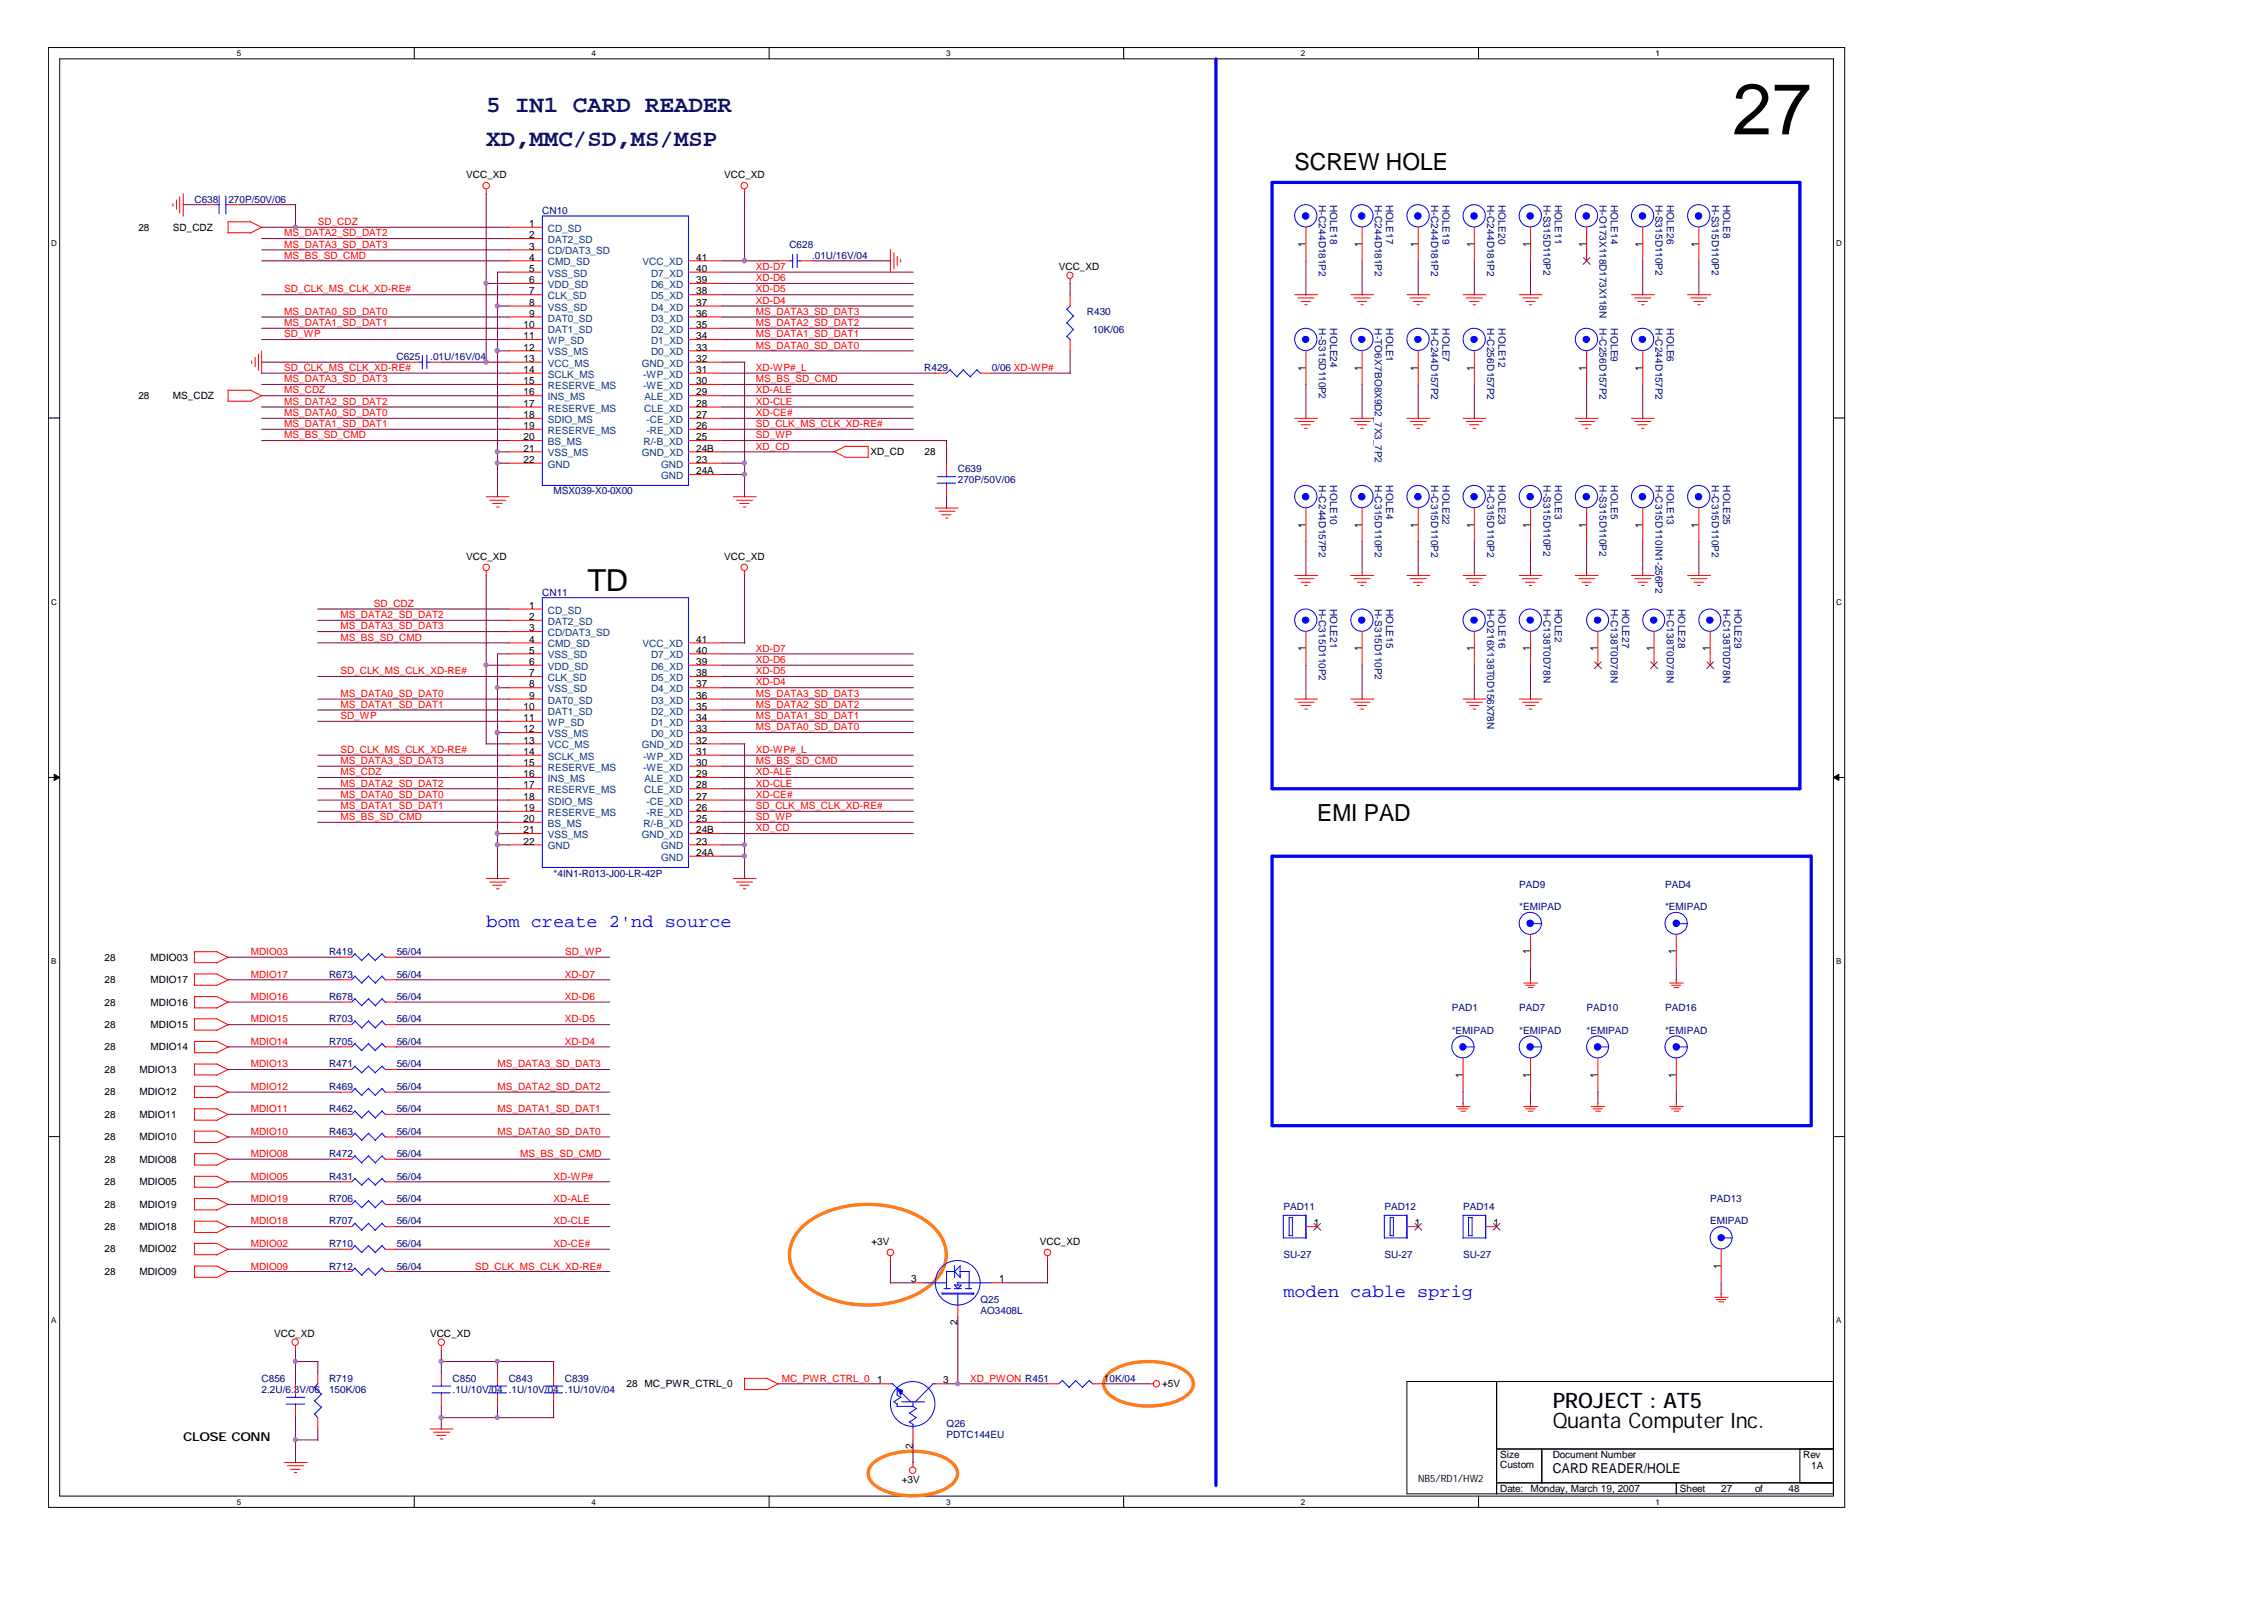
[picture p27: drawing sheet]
<svg xmlns="http://www.w3.org/2000/svg" width="297mm" height="210mm" viewBox="0 0 297 210" stroke-linecap="round" stroke-linejoin="round" font-family="sans-serif">
<defs><g id="words">
<text font-size="9.4" x="227.3" y="17.6">27</text>
<text font-size="4" x="77.1" y="77.6">TD</text>
<g font-size="3.1" fill="#000080">
<text x="63.8" y="14.7">5 IN1 CARD READER</text>
<text x="63.8" y="19.1">XD,MMC/SD,MS/MSP</text>
</g>
<g font-size="3.1">
<text x="169.9" y="22.3">SCREW HOLE</text>
<text x="172.8" y="107.8">EMI PAD</text>
</g>
<g font-size="2.8">
<text x="203.8" y="184.8">PROJECT : AT5</text>
<text x="203.8" y="187.4">Quanta Computer Inc.</text>
</g>
<g font-size="2.4" fill="#00f">
<text x="63.8" y="121.6">bom create 2'nd source</text>
<text x="168.4" y="170.2">moden cable sprig</text>
</g>
<text font-size="1.8" x="203.8" y="193.2">CARD READER/HOLE</text>
<text font-size="1.6" x="24" y="189.1">CLOSE CONN</text>
<g font-size="1.3">
<text x="61.2" y="23.3">VCC_XD</text>
<text x="95" y="23.3">VCC_XD</text>
<text x="69.4" y="29.8">1</text>
<text x="18.2" y="30.3">28</text>
<text x="22.7" y="30.3">SD_CDZ</text>
<text x="69.4" y="34.2">4</text>
<text x="69.4" y="35.7">5</text>
<text x="69.4" y="32.7">3</text>
<text x="69.4" y="31.3">2</text>
<text x="91.4" y="35.7">40</text>
<text x="91.4" y="34.2">41</text>
<text x="138.9" y="35.4">VCC_XD</text>
<text x="171.3" y="32.4" transform="rotate(-90 171.3 32.4)">1</text>
<text x="178.7" y="32.4" transform="rotate(-90 178.7 32.4)">1</text>
<text x="186.1" y="32.4" transform="rotate(-90 186.1 32.4)">1</text>
<text x="193.4" y="32.4" transform="rotate(-90 193.4 32.4)">1</text>
<text x="200.8" y="32.4" transform="rotate(-90 200.8 32.4)">1</text>
<text x="208.2" y="32.4" transform="rotate(-90 208.2 32.4)">1</text>
<text x="215.5" y="32.4" transform="rotate(-90 215.5 32.4)">1</text>
<text x="222.9" y="32.4" transform="rotate(-90 222.9 32.4)">1</text>
<text x="69.4" y="38.6">7</text>
<text x="69.4" y="40.1">8</text>
<text x="69.4" y="37.1">6</text>
<text x="69.4" y="41.5">9</text>
<text x="91.4" y="41.5">36</text>
<text x="91.4" y="40.1">37</text>
<text x="91.4" y="38.6">38</text>
<text x="91.4" y="37.1">39</text>
<text x="68.7" y="46">12</text>
<text x="68.7" y="44.5">11</text>
<text x="68.7" y="47.5">13</text>
<text x="68.7" y="43">10</text>
<text x="91.4" y="47.5">32</text>
<text x="91.4" y="46">33</text>
<text x="91.4" y="44.5">34</text>
<text x="91.4" y="43">35</text>
<text x="18.2" y="52.4">28</text>
<text x="22.7" y="52.4">MS_CDZ</text>
<text x="68.7" y="50.4">15</text>
<text x="68.7" y="51.9">16</text>
<text x="68.7" y="53.4">17</text>
<text x="68.7" y="48.9">14</text>
<text x="91.4" y="53.4">28</text>
<text x="91.4" y="51.9">29</text>
<text x="91.4" y="50.4">30</text>
<text x="91.4" y="48.9">31</text>
<text x="171.3" y="48.6" transform="rotate(-90 171.3 48.6)">1</text>
<text x="178.7" y="48.6" transform="rotate(-90 178.7 48.6)">1</text>
<text x="186.1" y="48.6" transform="rotate(-90 186.1 48.6)">1</text>
<text x="193.4" y="48.6" transform="rotate(-90 193.4 48.6)">1</text>
<text x="208.2" y="48.6" transform="rotate(-90 208.2 48.6)">1</text>
<text x="215.5" y="48.6" transform="rotate(-90 215.5 48.6)">1</text>
<text x="68.7" y="56.3">19</text>
<text x="68.7" y="57.8">20</text>
<text x="68.7" y="54.8">18</text>
<text x="68.7" y="59.2">21</text>
<text x="91.4" y="59.2">24B</text>
<text x="91.4" y="57.8">25</text>
<text x="91.4" y="56.3">26</text>
<text x="91.4" y="54.8">27</text>
<text x="114.2" y="59.7">XD_CD</text>
<text x="121.3" y="59.7">28</text>
<text x="68.7" y="60.7">22</text>
<text x="91.4" y="60.7">23</text>
<text x="91.4" y="62.2">24A</text>
<text x="171.3" y="69.2" transform="rotate(-90 171.3 69.2)">1</text>
<text x="178.7" y="69.2" transform="rotate(-90 178.7 69.2)">1</text>
<text x="186.1" y="69.2" transform="rotate(-90 186.1 69.2)">1</text>
<text x="193.4" y="69.2" transform="rotate(-90 193.4 69.2)">1</text>
<text x="200.8" y="69.2" transform="rotate(-90 200.8 69.2)">1</text>
<text x="208.2" y="69.2" transform="rotate(-90 208.2 69.2)">1</text>
<text x="215.5" y="69.2" transform="rotate(-90 215.5 69.2)">1</text>
<text x="222.9" y="69.2" transform="rotate(-90 222.9 69.2)">1</text>
<text x="61.2" y="73.4">VCC_XD</text>
<text x="95" y="73.4">VCC_XD</text>
<text x="69.4" y="79.9">1</text>
<text x="69.4" y="82.8">3</text>
<text x="69.4" y="81.3">2</text>
<text x="69.4" y="84.3">4</text>
<text x="69.4" y="88.7">7</text>
<text x="69.4" y="85.7">5</text>
<text x="69.4" y="87.2">6</text>
<text x="91.4" y="88.7">38</text>
<text x="91.4" y="87.2">39</text>
<text x="91.4" y="85.7">40</text>
<text x="91.4" y="84.3">41</text>
<text x="171.3" y="85.4" transform="rotate(-90 171.3 85.4)">1</text>
<text x="178.7" y="85.4" transform="rotate(-90 178.7 85.4)">1</text>
<text x="193.4" y="85.4" transform="rotate(-90 193.4 85.4)">1</text>
<text x="200.8" y="85.4" transform="rotate(-90 200.8 85.4)">1</text>
<text x="209.6" y="85.4" transform="rotate(-90 209.6 85.4)">1</text>
<text x="217" y="85.4" transform="rotate(-90 217 85.4)">1</text>
<text x="224.4" y="85.4" transform="rotate(-90 224.4 85.4)">1</text>
<text x="68.7" y="94.6">11</text>
<text x="68.7" y="93.1">10</text>
<text x="69.4" y="90.2">8</text>
<text x="69.4" y="91.7">9</text>
<text x="91.4" y="94.6">34</text>
<text x="91.4" y="93.1">35</text>
<text x="91.4" y="91.7">36</text>
<text x="91.4" y="90.2">37</text>
<text x="68.7" y="96.1">12</text>
<text x="68.7" y="100.5">15</text>
<text x="68.7" y="97.6">13</text>
<text x="68.7" y="102">16</text>
<text x="68.7" y="99">14</text>
<text x="91.4" y="102">29</text>
<text x="91.4" y="100.5">30</text>
<text x="91.4" y="99">31</text>
<text x="91.4" y="97.6">32</text>
<text x="91.4" y="96.1">33</text>
<text x="68.7" y="106.4">19</text>
<text x="68.7" y="107.8">20</text>
<text x="68.7" y="104.9">18</text>
<text x="68.7" y="103.4">17</text>
<text x="91.4" y="107.8">25</text>
<text x="91.4" y="106.4">26</text>
<text x="91.4" y="104.9">27</text>
<text x="91.4" y="103.4">28</text>
<text x="68.7" y="109.3">21</text>
<text x="68.7" y="110.8">22</text>
<text x="91.4" y="110.8">23</text>
<text x="91.4" y="109.3">24B</text>
<text x="91.4" y="112.3">24A</text>
<text x="200.8" y="125.2" transform="rotate(-90 200.8 125.2)">1</text>
<text x="219.9" y="125.2" transform="rotate(-90 219.9 125.2)">1</text>
<text x="13.7" y="126">28</text>
<text x="13.7" y="129">28</text>
<text x="13.7" y="131.9">28</text>
<text x="19.8" y="126">MDIO03</text>
<text x="19.8" y="129">MDIO17</text>
<text x="19.8" y="131.9">MDIO16</text>
<text x="13.7" y="137.8">28</text>
<text x="13.7" y="134.8">28</text>
<text x="19.8" y="137.8">MDIO14</text>
<text x="19.8" y="134.8">MDIO15</text>
<text x="13.7" y="143.7">28</text>
<text x="13.7" y="140.8">28</text>
<text x="18.3" y="143.7">MDIO12</text>
<text x="18.3" y="140.8">MDIO13</text>
<text x="191.9" y="141.4" transform="rotate(-90 191.9 141.4)">1</text>
<text x="200.8" y="141.4" transform="rotate(-90 200.8 141.4)">1</text>
<text x="209.6" y="141.4" transform="rotate(-90 209.6 141.4)">1</text>
<text x="219.9" y="141.4" transform="rotate(-90 219.9 141.4)">1</text>
<text x="13.7" y="146.7">28</text>
<text x="13.7" y="149.6">28</text>
<text x="18.3" y="146.7">MDIO11</text>
<text x="18.3" y="149.6">MDIO10</text>
<text x="13.7" y="152.5">28</text>
<text x="13.7" y="155.5">28</text>
<text x="18.3" y="152.5">MDIO08</text>
<text x="18.3" y="155.5">MDIO05</text>
<text x="13.7" y="161.4">28</text>
<text x="13.7" y="158.4">28</text>
<text x="18.3" y="161.4">MDIO18</text>
<text x="18.3" y="158.4">MDIO19</text>
<text x="172.4" y="160.9">1</text>
<text x="185.6" y="160.9">1</text>
<text x="196" y="160.9">1</text>
<text x="13.7" y="167.3">28</text>
<text x="13.7" y="164.3">28</text>
<text x="18.3" y="167.3">MDIO09</text>
<text x="18.3" y="164.3">MDIO02</text>
<text x="114.3" y="163.3">+3V</text>
<text x="136.4" y="163.3">VCC_XD</text>
<text x="225.8" y="166.5" transform="rotate(-90 225.8 166.5)">1</text>
<text x="119.5" y="168.2">3</text>
<text x="125.6" y="173.8" transform="rotate(-90 125.6 173.8)">2</text>
<text x="131.1" y="168.2">1</text>
<text x="36" y="175.4">VCC_XD</text>
<text x="56.4" y="175.4">VCC_XD</text>
<text x="82.2" y="182">28 MC_PWR_CTRL_0</text>
<text x="115.1" y="181.5">1</text>
<text x="123.7" y="181.5">3</text>
<text x="152.5" y="182">+5V</text>
<text x="119.8" y="190" transform="rotate(-90 119.8 190)">2</text>
<text x="196.8" y="191.3">Size</text>
<text x="203.8" y="191.3">Document Number</text>
<text x="236.6" y="191.3">Rev</text>
<text x="118.3" y="194.5">+3V</text>
<text x="186.1" y="194.4">NB5/RD1/HW2</text>
<text x="196.8" y="192.6">Custom</text>
<text x="196.8" y="195.7">Date:</text>
<text x="200.8" y="195.7">Monday, March 19, 2007</text>
<text x="220.4" y="195.7">Sheet</text>
<text x="225.8" y="195.7">27</text>
<text x="230.3" y="195.7">of</text>
<text x="234.7" y="195.7">48</text>
<text x="237.7" y="192.8">1A</text>
</g>
<g font-size="1.3" fill="#000080">
<text x="25.5" y="26.6">C638</text>
<text x="30" y="26.6">270P/50V/06</text>
<text x="71.2" y="28">CN10</text>
<text x="173.1" y="26.9" transform="rotate(90 173.1 26.9)">H-C244D181P2</text>
<text x="174.5" y="26.9" transform="rotate(90 174.5 26.9)">HOLE18</text>
<text x="180.4" y="26.9" transform="rotate(90 180.4 26.9)">H-C244D181P2</text>
<text x="181.9" y="26.9" transform="rotate(90 181.9 26.9)">HOLE17</text>
<text x="187.8" y="26.9" transform="rotate(90 187.8 26.9)">H-C244D181P2</text>
<text x="189.3" y="26.9" transform="rotate(90 189.3 26.9)">HOLE19</text>
<text x="195.2" y="26.9" transform="rotate(90 195.2 26.9)">H-C244D181P2</text>
<text x="196.6" y="26.9" transform="rotate(90 196.6 26.9)">HOLE20</text>
<text x="202.5" y="26.9" transform="rotate(90 202.5 26.9)">H-S315D110P2</text>
<text x="204" y="26.9" transform="rotate(90 204 26.9)">HOLE11</text>
<text x="209.9" y="26.9" transform="rotate(90 209.9 26.9)">H-O173X118D173X118N</text>
<text x="211.4" y="26.9" transform="rotate(90 211.4 26.9)">HOLE14</text>
<text x="217.3" y="26.9" transform="rotate(90 217.3 26.9)">H-S315D110P2</text>
<text x="218.7" y="26.9" transform="rotate(90 218.7 26.9)">HOLE26</text>
<text x="224.6" y="26.9" transform="rotate(90 224.6 26.9)">H-S315D110P2</text>
<text x="226.1" y="26.9" transform="rotate(90 226.1 26.9)">HOLE8</text>
<text x="103.6" y="32.5">C628</text>
<text x="106.6" y="34">.01U/16V/04</text>
<text x="142.6" y="41.3">R430</text>
<text x="52" y="47.2">C625</text>
<text x="56.5" y="47.2">.01U/16V/04</text>
<text x="143.4" y="43.7">10K/06</text>
<text x="173.1" y="43.1" transform="rotate(90 173.1 43.1)">H-S315D110P2</text>
<text x="174.5" y="43.1" transform="rotate(90 174.5 43.1)">HOLE24</text>
<text x="180.4" y="43.1" transform="rotate(90 180.4 43.1)">H-TO6X7BO8X9D2_7X3_7P2</text>
<text x="181.9" y="43.1" transform="rotate(90 181.9 43.1)">HOLE1</text>
<text x="187.8" y="43.1" transform="rotate(90 187.8 43.1)">H-C244D157P2</text>
<text x="189.3" y="43.1" transform="rotate(90 189.3 43.1)">HOLE7</text>
<text x="195.2" y="43.1" transform="rotate(90 195.2 43.1)">H-C256D157P2</text>
<text x="196.6" y="43.1" transform="rotate(90 196.6 43.1)">HOLE12</text>
<text x="209.9" y="43.1" transform="rotate(90 209.9 43.1)">H-C256D157P2</text>
<text x="211.4" y="43.1" transform="rotate(90 211.4 43.1)">HOLE9</text>
<text x="217.3" y="43.1" transform="rotate(90 217.3 43.1)">H-C244D157P2</text>
<text x="218.7" y="43.1" transform="rotate(90 218.7 43.1)">HOLE6</text>
<text x="121.3" y="48.7">R429</text>
<text x="130.1" y="48.7">0/06 XD-WP#</text>
<text x="72.6" y="64.9">MSX039-X0-0X00</text>
<text x="125.7" y="61.9">C639</text>
<text x="125.7" y="63.4">270P/50V/06</text>
<text x="173.1" y="63.7" transform="rotate(90 173.1 63.7)">H-C244D157P2</text>
<text x="174.5" y="63.7" transform="rotate(90 174.5 63.7)">HOLE10</text>
<text x="180.4" y="63.7" transform="rotate(90 180.4 63.7)">H-C315D110P2</text>
<text x="181.9" y="63.7" transform="rotate(90 181.9 63.7)">HOLE4</text>
<text x="187.8" y="63.7" transform="rotate(90 187.8 63.7)">H-C315D110P2</text>
<text x="189.3" y="63.7" transform="rotate(90 189.3 63.7)">HOLE22</text>
<text x="195.2" y="63.7" transform="rotate(90 195.2 63.7)">H-C315D110P2</text>
<text x="196.6" y="63.7" transform="rotate(90 196.6 63.7)">HOLE23</text>
<text x="202.5" y="63.7" transform="rotate(90 202.5 63.7)">H-S315D110P2</text>
<text x="204" y="63.7" transform="rotate(90 204 63.7)">HOLE3</text>
<text x="209.9" y="63.7" transform="rotate(90 209.9 63.7)">H-S315D110P2</text>
<text x="211.4" y="63.7" transform="rotate(90 211.4 63.7)">HOLE5</text>
<text x="217.3" y="63.7" transform="rotate(90 217.3 63.7)">H-C315D110IN1-256P2</text>
<text x="218.7" y="63.7" transform="rotate(90 218.7 63.7)">HOLE13</text>
<text x="224.6" y="63.7" transform="rotate(90 224.6 63.7)">H-C315D110P2</text>
<text x="226.1" y="63.7" transform="rotate(90 226.1 63.7)">HOLE25</text>
<text x="71.2" y="78.2">CN11</text>
<text x="173.1" y="79.9" transform="rotate(90 173.1 79.9)">H-C315D110P2</text>
<text x="174.5" y="79.9" transform="rotate(90 174.5 79.9)">HOLE21</text>
<text x="180.4" y="79.9" transform="rotate(90 180.4 79.9)">H-S315D110P2</text>
<text x="181.9" y="79.9" transform="rotate(90 181.9 79.9)">HOLE15</text>
<text x="195.2" y="79.9" transform="rotate(90 195.2 79.9)">H-O216X138T0D156X78N</text>
<text x="196.6" y="79.9" transform="rotate(90 196.6 79.9)">HOLE16</text>
<text x="202.5" y="79.9" transform="rotate(90 202.5 79.9)">H-C138T0D78N</text>
<text x="204" y="79.9" transform="rotate(90 204 79.9)">HOLE2</text>
<text x="211.4" y="79.9" transform="rotate(90 211.4 79.9)">H-C138T0D78N</text>
<text x="212.9" y="79.9" transform="rotate(90 212.9 79.9)">HOLE27</text>
<text x="218.7" y="79.9" transform="rotate(90 218.7 79.9)">H-C138T0D78N</text>
<text x="220.2" y="79.9" transform="rotate(90 220.2 79.9)">HOLE28</text>
<text x="226.1" y="79.9" transform="rotate(90 226.1 79.9)">H-C138T0D78N</text>
<text x="227.6" y="79.9" transform="rotate(90 227.6 79.9)">HOLE29</text>
<text x="72.6" y="115">*4IN1-R013-J00-LR-42P</text>
<text x="199.3" y="116.4">PAD9</text>
<text x="199.3" y="119.4">*EMIPAD</text>
<text x="218.5" y="116.4">PAD4</text>
<text x="218.5" y="119.4">*EMIPAD</text>
<text x="43.2" y="125.3">R419</text>
<text x="52.1" y="125.3">56/04</text>
<text x="43.2" y="128.2">R673</text>
<text x="43.2" y="131.2">R678</text>
<text x="52.1" y="128.2">56/04</text>
<text x="52.1" y="131.2">56/04</text>
<text x="43.2" y="134.1">R703</text>
<text x="43.2" y="137.1">R705</text>
<text x="52.1" y="134.1">56/04</text>
<text x="52.1" y="137.1">56/04</text>
<text x="190.5" y="132.6">PAD1</text>
<text x="190.5" y="135.6">*EMIPAD</text>
<text x="199.3" y="132.6">PAD7</text>
<text x="199.3" y="135.6">*EMIPAD</text>
<text x="208.2" y="132.6">PAD10</text>
<text x="208.2" y="135.6">*EMIPAD</text>
<text x="218.5" y="132.6">PAD16</text>
<text x="218.5" y="135.6">*EMIPAD</text>
<text x="43.2" y="143">R469</text>
<text x="43.2" y="140">R471</text>
<text x="52.1" y="143">56/04</text>
<text x="52.1" y="140">56/04</text>
<text x="43.2" y="148.9">R463</text>
<text x="43.2" y="145.9">R462</text>
<text x="52.1" y="148.9">56/04</text>
<text x="52.1" y="145.9">56/04</text>
<text x="43.2" y="154.7">R431</text>
<text x="43.2" y="151.8">R472</text>
<text x="52.1" y="154.7">56/04</text>
<text x="52.1" y="151.8">56/04</text>
<text x="43.2" y="157.7">R706</text>
<text x="43.2" y="160.6">R707</text>
<text x="52.1" y="157.7">56/04</text>
<text x="52.1" y="160.6">56/04</text>
<text x="168.4" y="158.7">PAD11</text>
<text x="181.7" y="158.7">PAD12</text>
<text x="192" y="158.7">PAD14</text>
<text x="224.4" y="157.7">PAD13</text>
<text x="224.4" y="160.6">EMIPAD</text>
<text x="43.2" y="166.6">R712</text>
<text x="43.2" y="163.6">R710</text>
<text x="52.1" y="166.6">56/04</text>
<text x="52.1" y="163.6">56/04</text>
<text x="168.4" y="165.1">SU-27</text>
<text x="181.7" y="165.1">SU-27</text>
<text x="192" y="165.1">SU-27</text>
<text x="128.7" y="171">Q25</text>
<text x="128.7" y="172.4">AO3408L</text>
<text x="34.3" y="181.3">C856</text>
<text x="34.3" y="182.7">2.2U/6.3V/06</text>
<text x="43.2" y="181.3">R719</text>
<text x="43.2" y="182.7">150K/06</text>
<text x="59.4" y="181.3">C850</text>
<text x="59.4" y="182.7">.1U/10V/04 .1U/10V/04 .1U/10V/04</text>
<text x="66.8" y="181.3">C843</text>
<text x="74.1" y="181.3">C839</text>
<text x="144.9" y="181.3">10K/04</text>
<text x="124.2" y="187.2">Q26</text>
<text x="124.2" y="188.7">PDTC144EU</text>
</g>
<g font-size="1.3" fill="#f00">
<text x="41.7" y="29.5">SD_CDZ</text>
<text x="37.3" y="32.5">MS_DATA3_SD_DAT3</text>
<text x="37.3" y="31">MS_DATA2_SD_DAT2</text>
<text x="37.3" y="34">MS_BS_SD_CMD</text>
<text x="99.2" y="35.4">XD-D7</text>
<text x="37.3" y="41.3">MS_DATA0_SD_DAT0</text>
<text x="37.3" y="38.4">SD_CLK_MS_CLK_XD-RE#</text>
<text x="99.2" y="39.8">XD-D4</text>
<text x="99.2" y="38.4">XD-D5</text>
<text x="99.2" y="36.9">XD-D6</text>
<text x="99.2" y="41.3">MS_DATA3_SD_DAT3</text>
<text x="37.3" y="42.8">MS_DATA1_SD_DAT1</text>
<text x="37.3" y="44.3">SD_WP</text>
<text x="99.2" y="45.7">MS_DATA0_SD_DAT0</text>
<text x="99.2" y="44.3">MS_DATA1_SD_DAT1</text>
<text x="99.2" y="42.8">MS_DATA2_SD_DAT2</text>
<text x="37.3" y="53.1">MS_DATA2_SD_DAT2</text>
<text x="37.3" y="50.1">MS_DATA3_SD_DAT3</text>
<text x="37.3" y="51.6">MS_CDZ</text>
<text x="37.3" y="48.7">SD_CLK_MS_CLK_XD-RE#</text>
<text x="99.2" y="48.7">XD-WP#_L</text>
<text x="99.2" y="51.6">XD-ALE</text>
<text x="99.2" y="53.1">XD-CLE</text>
<text x="99.2" y="50.1">MS_BS_SD_CMD</text>
<text x="37.3" y="56.1">MS_DATA1_SD_DAT1</text>
<text x="37.3" y="54.6">MS_DATA0_SD_DAT0</text>
<text x="37.3" y="57.5">MS_BS_SD_CMD</text>
<text x="99.2" y="54.6">XD-CE#</text>
<text x="99.2" y="56.1">SD_CLK_MS_CLK_XD-RE#</text>
<text x="99.2" y="59">XD_CD</text>
<text x="99.2" y="57.5">SD_WP</text>
<text x="44.7" y="82.6">MS_DATA3_SD_DAT3</text>
<text x="44.7" y="81.1">MS_DATA2_SD_DAT2</text>
<text x="49.1" y="79.6">SD_CDZ</text>
<text x="44.7" y="88.4">SD_CLK_MS_CLK_XD-RE#</text>
<text x="44.7" y="84">MS_BS_SD_CMD</text>
<text x="99.2" y="85.5">XD-D7</text>
<text x="99.2" y="89.9">XD-D4</text>
<text x="99.2" y="87">XD-D6</text>
<text x="99.2" y="88.4">XD-D5</text>
<text x="44.7" y="91.4">MS_DATA0_SD_DAT0</text>
<text x="44.7" y="94.3">SD_WP</text>
<text x="44.7" y="92.9">MS_DATA1_SD_DAT1</text>
<text x="99.2" y="91.4">MS_DATA3_SD_DAT3</text>
<text x="99.2" y="94.3">MS_DATA1_SD_DAT1</text>
<text x="99.2" y="95.8">MS_DATA0_SD_DAT0</text>
<text x="99.2" y="92.9">MS_DATA2_SD_DAT2</text>
<text x="44.7" y="100.3">MS_DATA3_SD_DAT3</text>
<text x="44.7" y="101.7">MS_CDZ</text>
<text x="44.7" y="98.8">SD_CLK_MS_CLK_XD-RE#</text>
<text x="99.2" y="101.7">XD-ALE</text>
<text x="99.2" y="100.3">MS_BS_SD_CMD</text>
<text x="99.2" y="98.8">XD-WP#_L</text>
<text x="44.7" y="107.6">MS_BS_SD_CMD</text>
<text x="44.7" y="104.7">MS_DATA0_SD_DAT0</text>
<text x="44.7" y="103.2">MS_DATA2_SD_DAT2</text>
<text x="44.7" y="106.1">MS_DATA1_SD_DAT1</text>
<text x="99.2" y="104.7">XD-CE#</text>
<text x="99.2" y="106.1">SD_CLK_MS_CLK_XD-RE#</text>
<text x="99.2" y="103.2">XD-CLE</text>
<text x="99.2" y="107.6">SD_WP</text>
<text x="99.2" y="109.1">XD_CD</text>
<text x="32.9" y="125.3">MDIO03</text>
<text x="74.2" y="125.3">SD_WP</text>
<text x="32.9" y="131.2">MDIO16</text>
<text x="32.9" y="128.2">MDIO17</text>
<text x="74.1" y="128.2">XD-D7</text>
<text x="74.1" y="131.2">XD-D6</text>
<text x="32.9" y="134.1">MDIO15</text>
<text x="32.9" y="137.1">MDIO14</text>
<text x="74.1" y="137.1">XD-D4</text>
<text x="74.1" y="134.1">XD-D5</text>
<text x="32.9" y="143">MDIO12</text>
<text x="32.9" y="140">MDIO13</text>
<text x="65.3" y="140">MS_DATA3_SD_DAT3</text>
<text x="65.3" y="143">MS_DATA2_SD_DAT2</text>
<text x="32.9" y="145.9">MDIO11</text>
<text x="32.9" y="148.9">MDIO10</text>
<text x="65.3" y="148.9">MS_DATA0_SD_DAT0</text>
<text x="65.3" y="145.9">MS_DATA1_SD_DAT1</text>
<text x="32.9" y="151.8">MDIO08</text>
<text x="32.9" y="154.7">MDIO05</text>
<text x="68.2" y="151.8">MS_BS_SD_CMD</text>
<text x="72.6" y="154.7">XD-WP#</text>
<text x="32.9" y="160.6">MDIO18</text>
<text x="32.9" y="157.7">MDIO19</text>
<text x="72.6" y="160.6">XD-CLE</text>
<text x="72.6" y="157.7">XD-ALE</text>
<text x="32.9" y="163.6">MDIO02</text>
<text x="32.9" y="166.6">MDIO09</text>
<text x="62.4" y="166.6">SD_CLK_MS_CLK_XD-RE#</text>
<text x="72.6" y="163.6">XD-CE#</text>
<text x="102.6" y="181.3">MC_PWR_CTRL_0</text>
<text x="127.3" y="181.3">XD_PWON R451</text>
</g>
<g font-size="1.3" fill="#004080">
<text x="71.9" y="34.8">CMD_SD</text>
<text x="71.9" y="30.4">CD_SD</text>
<text x="71.9" y="33.4">CD/DAT3_SD</text>
<text x="71.9" y="31.9">DAT2_SD</text>
<text x="84.3" y="34.8">VCC_XD</text>
<text x="71.9" y="39.3">CLK_SD</text>
<text x="71.9" y="40.7">VSS_SD</text>
<text x="71.9" y="36.3">VSS_SD</text>
<text x="71.9" y="37.8">VDD_SD</text>
<text x="85.4" y="40.7">D4_XD</text>
<text x="85.4" y="39.3">D5_XD</text>
<text x="85.4" y="37.8">D6_XD</text>
<text x="85.4" y="36.3">D7_XD</text>
<text x="71.9" y="46.6">VSS_MS</text>
<text x="71.9" y="45.1">WP_SD</text>
<text x="71.9" y="43.7">DAT1_SD</text>
<text x="71.9" y="42.2">DAT0_SD</text>
<text x="85.4" y="46.6">D0_XD</text>
<text x="85.4" y="45.1">D1_XD</text>
<text x="85.4" y="43.7">D2_XD</text>
<text x="85.4" y="42.2">D3_XD</text>
<text x="71.9" y="51">RESERVE_MS</text>
<text x="71.9" y="48.1">VCC_MS</text>
<text x="71.9" y="52.5">INS_MS</text>
<text x="71.9" y="54">RESERVE_MS</text>
<text x="71.9" y="49.5">SCLK_MS</text>
<text x="84.2" y="48.1">GND_XD</text>
<text x="84.4" y="51">-WE_XD</text>
<text x="84.4" y="49.5">-WP_XD</text>
<text x="84.5" y="54">CLE_XD</text>
<text x="84.6" y="52.5">ALE_XD</text>
<text x="71.9" y="56.9">RESERVE_MS</text>
<text x="71.9" y="58.4">BS_MS</text>
<text x="71.9" y="55.5">SDIO_MS</text>
<text x="71.9" y="59.9">VSS_MS</text>
<text x="84.2" y="59.9">GND_XD</text>
<text x="84.5" y="58.4">R/-B_XD</text>
<text x="84.8" y="56.9">-RE_XD</text>
<text x="84.8" y="55.5">-CE_XD</text>
<text x="71.9" y="61.4">GND</text>
<text x="86.7" y="61.4">GND</text>
<text x="86.7" y="62.8">GND</text>
<text x="71.9" y="80.5">CD_SD</text>
<text x="71.9" y="83.5">CD/DAT3_SD</text>
<text x="71.9" y="82">DAT2_SD</text>
<text x="71.9" y="84.9">CMD_SD</text>
<text x="71.9" y="89.3">CLK_SD</text>
<text x="71.9" y="86.4">VSS_SD</text>
<text x="71.9" y="87.9">VDD_SD</text>
<text x="84.3" y="84.9">VCC_XD</text>
<text x="85.4" y="89.3">D5_XD</text>
<text x="85.4" y="87.9">D6_XD</text>
<text x="85.4" y="86.4">D7_XD</text>
<text x="71.9" y="90.8">VSS_SD</text>
<text x="71.9" y="95.2">WP_SD</text>
<text x="71.9" y="93.7">DAT1_SD</text>
<text x="71.9" y="92.3">DAT0_SD</text>
<text x="85.4" y="95.2">D1_XD</text>
<text x="85.4" y="93.7">D2_XD</text>
<text x="85.4" y="92.3">D3_XD</text>
<text x="85.4" y="90.8">D4_XD</text>
<text x="71.9" y="96.7">VSS_MS</text>
<text x="71.9" y="101.1">RESERVE_MS</text>
<text x="71.9" y="98.2">VCC_MS</text>
<text x="71.9" y="99.7">SCLK_MS</text>
<text x="84.2" y="98.2">GND_XD</text>
<text x="84.4" y="101.1">-WE_XD</text>
<text x="84.4" y="99.7">-WP_XD</text>
<text x="85.4" y="96.7">D0_XD</text>
<text x="71.9" y="107">RESERVE_MS</text>
<text x="71.9" y="102.6">INS_MS</text>
<text x="71.9" y="105.6">SDIO_MS</text>
<text x="71.9" y="104.1">RESERVE_MS</text>
<text x="84.5" y="104.1">CLE_XD</text>
<text x="84.6" y="102.6">ALE_XD</text>
<text x="84.8" y="107">-RE_XD</text>
<text x="84.8" y="105.6">-CE_XD</text>
<text x="71.9" y="108.5">BS_MS</text>
<text x="71.9" y="110">VSS_MS</text>
<text x="71.9" y="111.4">GND</text>
<text x="84.2" y="110">GND_XD</text>
<text x="84.5" y="108.5">R/-B_XD</text>
<text x="86.7" y="111.4">GND</text>
<text x="86.7" y="112.9">GND</text>
</g>
<g font-size="1.1">
<text x="31.1" y="7.4">5</text>
<text x="77.6" y="7.4">4</text>
<text x="124.2" y="7.4">3</text>
<text x="170.7" y="7.4">2</text>
<text x="217.3" y="7.4">1</text>
<text x="6.7" y="32.2">D</text>
<text x="241" y="32.2">D</text>
<text x="6.7" y="79.3">C</text>
<text x="241" y="79.3">C</text>
<text x="6.7" y="126.5">B</text>
<text x="241" y="126.5">B</text>
<text x="6.7" y="173.6">A</text>
<text x="241" y="173.6">A</text>
<text x="31.1" y="197.4">5</text>
<text x="77.6" y="197.4">4</text>
<text x="124.2" y="197.4">3</text>
<text x="170.7" y="197.4">2</text>
<text x="217.3" y="197.4">1</text>
</g>
</g></defs>
<g fill="none" stroke="#000" stroke-width=".13">
<path d="M6.3 6.2h235.8v191.6h-235.8zM7.8 7.7h232.8v188.6h-232.8zM54.4 6.2v1.5M100.9 6.2v1.5M147.4 6.2v1.5M194 6.2v1.5M6.3 54.8h1.5M240.6 54.8h1.5M6.3 102h1.5M240.6 102h1.5M6.3 149.1h1.5M240.6 149.1h1.5"/>
<path d="M54.4 196.3v1.5M100.9 196.3v1.5M147.4 196.3v1.5M194 196.3v1.5M196.4 190.1h44.2M196.4 181.2v14.8M196.4 194.5h44.2M202.3 190.1v4.4M220 194.5v1.5M236.2 190.1v4.4M240.6 181.2h-56v14.8h56"/>
</g>
<g fill="#000" stroke="#000" stroke-width=".13">
<path d="M7.1 101.6l.7 .4-.7 .4z" fill-rule="evenodd"/>
<path d="M240.6 102l.7-.4v.8z" fill-rule="evenodd"/>
</g>
<path d="M159.6 7.7v187.2M166.9 23.9h69.3v79.6h-69.3zM166.9 112.3h70.8v35.4h-70.8z" fill="none" stroke="#00f" stroke-width=".42"/>
<path d="M105 161.3a12.2 12.2 0 0 1 8.9-3.3 12.2 12.2 0 0 1 8.9 3.3 4.7 4.7 0 0 1 0 6.6 12.2 12.2 0 0 1-8.9 3.3 12.2 12.2 0 0 1-8.9-3.3 4.7 4.7 0 0 1 0-6.6zM114.7 191.8a9.4 9.4 0 0 1 7.1-1.2 5.9 5.9 0 0 1 3.5 1.7 1.71 1.71 0 0 1-.5 2.5 9.5 9.5 0 0 1-8 1 4.3 4.3 0 0 1-2.8-2 1.8 1.8 0 0 1 .7-2zM145.6 180a9.5 9.5 0 0 1 7.1-1.2 5.9 5.9 0 0 1 3.5 1.7 1.7 1.7 0 0 1-.4 2.5 9.6 9.6 0 0 1-8.1 1.1 4.3 4.3 0 0 1-2.8-2 1.8 1.8 0 0 1 .7-2.1z" fill="none" stroke="#ff8000" stroke-width=".42"/>
<g fill="none" stroke="#f00" stroke-width=".13">
<path d="M22.7 26.7v.4M23.2 26.2v1.2M23.6 25.8v2.2M24 25.4v3M27 26.9h1.4M29.9 30.5h3M29.9 26.9h1.5M29.9 29.1h3M29.9 29.1v1.4M32.9 29.1l1.5 .8M34.3 29.8l-1.4 .8M63.8 24.8v.7"/>
<path d="M66.8 38.7h4.4M66.8 34.2h4.4M66.8 29.8h4.4M66.8 35.7h4.4M66.8 37.2h4.4M66.8 32.8h4.4M66.8 31.3h4.4M90.3 38.7h4.4M90.3 34.2h4.4M90.3 35.7h4.4M90.3 37.2h4.4M97.7 24.8v.7"/>
<path d="M102.1 34.2h1.5M105.1 34.2h1.5M116.8 32.7v3M117.3 33.2v2.1M117.7 33.6v1.3M118.2 34.1v.3M140.4 36.6v.6M140.4 38.7v1.4M169.9 38.7h3M170.3 39.1h2.1M170.7 39.6h1.3M171.2 40h.3"/>
<path d="M171.4 29.8v4.4M177.2 38.7h3.1M177.7 39.1h2.1M178.1 39.6h1.2M178.6 40h.3M178.7 29.8v4.4M184.6 38.7h3M185 39.1h2.2M185.5 39.6h1.2M185.9 40h.4M186.1 29.8v4.4M192 38.7h3"/>
<path d="M192.4 39.1h2.1M192.8 39.6h1.3M193.3 40h.3M193.5 29.8v4.4M199.3 38.7h3.1M199.8 39.1h2.1M200.2 39.6h1.2M200.7 40h.3M200.8 29.8v4.4M208.2 29.8v4.4M214.1 38.7h3M214.5 39.1h2.1"/>
<path d="M214.9 39.6h1.3M215.4 40h.3M215.6 29.8v4.4M221.4 38.7h3.1M221.9 39.1h2.1M222.3 39.6h1.2M222.8 40h.3M222.9 29.8v4.4M29.9 52.6h3M29.9 51.2v1.4M29.9 51.2h3M32.9 51.2l1.5 .8"/>
<path d="M33 47.3v.4M33.5 46.9v1.2M33.9 46.5v2.1M34.3 46v3M34.3 51.9l-1.4 .8M53.5 47.5h1.5M56.4 47.5h1.5M66.8 54.9h4.4M66.8 47.5h4.4M66.8 56.3h4.4M66.8 46h4.4M66.8 40.1h4.4"/>
<path d="M66.8 44.5h4.4M66.8 50.4h4.4M66.8 51.9h4.4M66.8 57.8h4.4M66.8 53.4h4.4M66.8 43.1h4.4M66.8 49h4.4M66.8 59.3h4.4M66.8 41.6h4.4M90.3 54.9h4.4M90.3 47.5h4.4M90.3 56.3h4.4"/>
<path d="M90.3 46h4.4M90.3 40.1h4.4M90.3 44.5h4.4M90.3 50.4h4.4M90.3 51.9h4.4M90.3 57.8h4.4M90.3 53.4h4.4M90.3 43.1h4.4M90.3 49h4.4M90.3 59.3h4.4M90.3 41.6h4.4M109.4 59.2l1.6 .8"/>
<path d="M111 58.6h3M111 58.5l-1.5 .8M113.9 58.6v1.4M122.7 49h1.5M128.7 49h1.4M140.4 44.5v1.5M169.9 54.9h3M170.3 55.3h2.1M170.7 55.7h1.3M171.2 56.2h.3M171.4 46v4.4M177.2 54.9h3.1"/>
<path d="M177.7 55.3h2.1M178.1 55.7h1.2M178.6 56.2h.3M178.7 46v4.4M184.6 54.9h3M185 55.3h2.2M185.5 55.7h1.2M185.9 56.2h.4M186.1 46v4.4M192 54.9h3M192.4 55.3h2.1M192.8 55.7h1.3"/>
<path d="M193.3 56.2h.3M193.5 46v4.4M206.7 54.9h3M207.1 55.3h2.2M207.6 55.7h1.2M208 56.2h.4M208.2 46v4.4M214.1 54.9h3M214.5 55.3h2.1M214.9 55.7h1.3M215.4 56.2h.3M215.6 46v4.4"/>
<path d="M63.8 74.9v.6M63.8 65.2h3M64.3 65.6h2.1M64.6 66.1h1.3M65.2 66.5h.3M66.8 60.8h4.4M66.8 79.9h4.4M90.3 60.8h4.4M90.3 62.2h4.4M96.2 65.2h3M96.6 65.6h2.2M97.1 66.1h1.2"/>
<path d="M97.5 66.5h.4M97.7 74.9v.6M110.9 60h3M122.7 66.6h3M123.2 67.1h2.1M123.6 67.5h1.2M124.1 68h.3M124.2 60.8v1.4M124.2 63.7v1.5M169.9 75.5h3M170.3 75.9h2.1M170.7 76.4h1.3"/>
<path d="M171.2 76.8h.3M171.4 66.6v4.4M177.2 75.5h3.1M177.7 75.9h2.1M178.1 76.4h1.2M178.6 76.8h.3M178.7 66.6v4.4M184.6 75.5h3M185 75.9h2.2M185.5 76.4h1.2M185.9 76.8h.4M186.1 66.6v4.4"/>
<path d="M192 75.5h3M192.4 75.9h2.1M192.8 76.4h1.3M193.3 76.8h.3M193.5 66.6v4.4M199.3 75.5h3.1M199.8 75.9h2.1M200.2 76.4h1.2M200.7 76.8h.3M200.8 66.6v4.4M206.7 75.5h3M207.1 75.9h2.2"/>
<path d="M207.6 76.4h1.2M208 76.8h.4M208.2 66.6v4.4M214.1 75.5h3M214.5 75.9h2.1M214.9 76.4h1.3M215.4 76.8h.3M215.6 66.6v4.4M221.4 75.5h3.1M221.9 75.9h2.1M222.3 76.4h1.2M222.8 76.8h.3"/>
<path d="M222.9 66.6v4.4M66.8 91.7h4.4M66.8 84.3h4.4M66.8 88.7h4.4M66.8 96.1h4.4M66.8 90.2h4.4M66.8 85.8h4.4M66.8 94.6h4.4M66.8 87.3h4.4M66.8 97.6h4.4M66.8 82.9h4.4M66.8 81.4h4.4"/>
<path d="M66.8 93.1h4.4M66.8 99.1h4.4M90.3 91.7h4.4M90.3 84.3h4.4M90.3 88.7h4.4M90.3 96.1h4.4M90.3 90.2h4.4M90.3 85.8h4.4M90.3 94.6h4.4M90.3 87.3h4.4M90.3 97.6h4.4M90.3 93.1h4.4"/>
<path d="M90.3 99.1h4.4M169.9 91.7h3M170.3 92.1h2.1M170.7 92.6h1.3M171.2 93h.3M171.4 82.9v4.4M177.2 91.7h3.1M177.7 92.1h2.1M178.1 92.6h1.2M178.6 93h.3M178.7 82.9v4.4M192 91.7h3"/>
<path d="M192.4 92.1h2.1M192.8 92.6h1.3M193.3 93h.3M193.5 82.9v4.4M199.3 91.7h3.1M199.8 92.1h2.1M200.2 92.6h1.2M200.7 93h.3M200.8 82.9v4.4M209.7 82.9v4.4M217 82.9v4.4M224.4 82.9v4.4"/>
<path d="M63.8 115.2h3M64.3 115.7h2.1M64.6 116.1h1.3M65.2 116.6h.3M66.8 106.4h4.4M66.8 110.8h4.4M66.8 100.5h4.4M66.8 102h4.4M66.8 107.9h4.4M66.8 105h4.4M66.8 103.5h4.4M66.8 109.4h4.4"/>
<path d="M90.3 106.4h4.4M90.3 110.8h4.4M90.3 100.5h4.4M90.3 102h4.4M90.3 107.9h4.4M90.3 105h4.4M90.3 103.5h4.4M90.3 109.4h4.4M90.3 112.3h4.4M96.2 115.2h3M96.6 115.7h2.2M97.1 116.1h1.2"/>
<path d="M97.5 116.6h.4M25.5 129.3h2.9M25.5 126.3h2.9M25.5 138.1h2.9M25.5 132.2h2.9M25.5 135.1h2.9M25.5 124.9h3M25.5 124.8v1.5M25.5 127.7v1.6M25.5 130.7v1.5M25.5 133.6v1.5M25.5 136.6v1.5"/>
<path d="M25.5 139.5v1.5M25.5 127.8h3M25.5 136.6h3M25.5 130.7h3M25.5 139.6h3M25.5 133.7h3M28.4 124.9l1.6 .7M28.4 127.8l1.6 .8M28.4 136.6l1.6 .8M28.4 130.7l1.6 .8M28.4 139.6l1.6 .7M28.4 133.7l1.6 .8"/>
<path d="M29.9 125.6l-1.5 .7M29.9 128.5l-1.5 .8M29.9 137.3l-1.5 .8M29.9 131.5l-1.5 .8M29.9 134.4l-1.5 .8M44.7 128.5h1.4M44.7 131.5h1.4M44.7 125.6h1.4M44.7 134.4h1.4M44.7 137.3h1.4M50.5 128.5h1.5M50.5 131.5h1.5"/>
<path d="M50.5 125.6h1.5M50.5 134.4h1.5M50.5 137.3h1.5M192 138.8v4.5M199.9 129h1.9M200.2 129.3h1.2M200.5 129.6h.7M200.8 122.6v4.5M200.8 128.5v.5M200.8 138.8v4.5M209.7 138.8v4.5M219.1 129h1.8"/>
<path d="M219.3 129.3h1.3M219.7 129.6h.6M220 122.6v4.5M220 128.5v.5M220 138.8v4.5M25.5 152.8h2.9M25.5 144h2.9M25.5 155.8h2.9M25.5 147h2.9M25.5 158.7h2.9M25.5 149.9h2.9M25.5 141h2.9"/>
<path d="M25.5 145.5h3M25.5 142.5v1.5M25.5 145.4v1.6M25.5 148.4v1.5M25.5 151.3v1.5M25.5 154.3v1.5M25.5 157.2v1.5M25.5 151.4h3M25.5 142.5h3M25.5 154.3h3M25.5 157.2h3M25.5 148.4h3"/>
<path d="M28.4 151.4l1.6 .7M28.4 142.5l1.6 .8M28.4 154.3l1.6 .8M28.4 145.5l1.6 .7M28.4 157.2l1.6 .8M28.4 148.4l1.6 .8M29.9 152.1l-1.5 .8M29.9 143.3l-1.5 .7M29.9 155l-1.5 .8M29.9 146.2l-1.5 .8M29.9 158l-1.5 .8M29.9 149.2l-1.5 .7"/>
<path d="M29.9 140.3l-1.5 .8M44.7 158h1.4M44.7 149.2h1.4M44.7 155h1.4M44.7 152.1h1.4M44.7 143.3h1.4M44.7 140.3h1.4M44.7 146.2h1.4M50.5 158h1.5M50.5 149.2h1.5M50.5 155h1.5M50.5 152.1h1.5"/>
<path d="M50.5 143.3h1.5M50.5 140.3h1.5M50.5 146.2h1.5M191.1 145.2h1.8M191.3 145.5h1.3M191.7 145.8h.6M192 144.7v.5M199.9 145.2h1.9M200.2 145.5h1.2M200.5 145.8h.7M200.8 144.7v.5M208.8 145.2h1.8"/>
<path d="M209 145.5h1.3M209.4 145.8h.6M209.7 144.7v.5M219.1 145.2h1.8M219.3 145.5h1.3M219.7 145.8h.6M220 144.7v.5M25.5 161.7h2.9M25.5 167.6h2.9M25.5 164.6h2.9M25.5 160.2v1.5M25.5 163.1v1.5"/>
<path d="M25.5 166v1.6M25.5 160.2h3M25.5 166.1h3M25.5 163.1h3M28.4 160.2l1.6 .8M28.4 166.1l1.6 .7M28.4 163.1l1.6 .8M29.9 160.9l-1.5 .8M29.9 166.8l-1.5 .8M29.9 163.9l-1.5 .7M38.8 176.5v.7M44.7 160.9h1.4"/>
<path d="M44.7 166.8h1.4M44.7 163.9h1.4M50.5 160.9h1.5M50.5 166.8h1.5M50.5 163.9h1.5M57.9 176.5v.7M116.8 164.8v.6M119.8 168.3h1.5M125.7 171.3v1.4M130.1 168.3h1.5M137.5 164.8v.6M171.4 160.9h1.4"/>
<path d="M184.6 160.9h1.5M194.9 160.9h1.5M225 170.2h1.8M225.2 170.5h1.2M225.6 170.8h.6M225.8 163.9v4.4M225.8 169.8v.4M37.3 191.9h3M37.7 192.3h2.1M38.1 192.8h1.3M38.6 193.2h.3M38.8 181.5v1.5"/>
<path d="M38.8 184.5v1.5M41.7 180.1v1.4M41.7 186v1.5M56.4 187.5h3M56.9 187.9h2.1M57.3 188.3h1.2M57.8 188.8h.3M57.9 180.1v1.4M57.9 183v1.5M65.3 180.1v1.4M65.3 183v1.5M72.6 180.1v1.4"/>
<path d="M72.6 183v1.5M97.7 182.3h2.9M97.7 180.8v1.5M97.7 180.8h3M100.6 180.8l1.6 .8M102.1 181.5l-1.5 .8M115.4 181.5h1.4M119.8 187.5v1.4M119.8 191.8v.7M122.7 181.5h1.5M137.5 181.5h1.4M143.4 181.5h1.4"/>
<path d="M150.7 181.5h.6"/>
<circle cx="63.8" cy="24.4" r=".43"/>
<circle cx="97.7" cy="24.4" r=".43"/>
<circle cx="140.4" cy="36.1" r=".42"/>
<circle cx="63.8" cy="74.4" r=".43"/>
<circle cx="97.7" cy="74.4" r=".43"/>
<circle cx="38.7" cy="176.1" r=".43"/>
<circle cx="57.9" cy="176.1" r=".43"/>
<circle cx="116.8" cy="164.3" r=".43"/>
<circle cx="137.5" cy="164.3" r=".43"/>
<circle cx="119.8" cy="192.9" r=".43"/>
<circle cx="151.7" cy="181.5" r=".42"/>
</g>
<g fill="#00f" stroke="#00f" stroke-width=".13">
<path d="M117.7 182.1l.7 .3-.2 .6z" fill-rule="evenodd"/>
<circle cx="208.2" cy="65.2" r=".43"/>
<circle cx="225.9" cy="162.4" r=".42"/>
<circle cx="171.3" cy="65.2" r=".43"/>
<circle cx="171.3" cy="44.5" r=".42"/>
<circle cx="186.1" cy="44.5" r=".42"/>
<circle cx="186.1" cy="28.3" r=".43"/>
<circle cx="215.5" cy="44.5" r=".42"/>
<circle cx="178.7" cy="28.3" r=".43"/>
<circle cx="171.3" cy="81.4" r=".42"/>
<circle cx="191.9" cy="137.3" r=".42"/>
<circle cx="193.4" cy="81.4" r=".42"/>
<circle cx="222.9" cy="65.2" r=".43"/>
<circle cx="200.8" cy="65.2" r=".43"/>
<circle cx="217" cy="81.4" r=".42"/>
<circle cx="215.5" cy="28.3" r=".43"/>
<circle cx="178.7" cy="44.5" r=".42"/>
<circle cx="186.1" cy="65.2" r=".43"/>
<circle cx="193.4" cy="44.5" r=".42"/>
<circle cx="224.4" cy="81.4" r=".42"/>
<circle cx="193.4" cy="28.3" r=".43"/>
<circle cx="209.6" cy="81.4" r=".42"/>
<circle cx="220" cy="137.3" r=".43"/>
<circle cx="200.8" cy="137.3" r=".43"/>
<circle cx="171.3" cy="28.3" r=".43"/>
<circle cx="222.9" cy="28.3" r=".43"/>
<circle cx="200.8" cy="81.4" r=".42"/>
<circle cx="193.4" cy="65.2" r=".43"/>
<circle cx="200.8" cy="28.3" r=".43"/>
<circle cx="209.6" cy="137.3" r=".43"/>
<circle cx="215.5" cy="65.2" r=".43"/>
<circle cx="208.2" cy="44.5" r=".42"/>
<circle cx="208.2" cy="28.3" r=".43"/>
<circle cx="200.8" cy="121.1" r=".43"/>
<circle cx="220" cy="121.1" r=".43"/>
<circle cx="178.7" cy="65.2" r=".43"/>
<circle cx="178.7" cy="81.4" r=".42"/>
</g>
<g fill="none" stroke="#00f" stroke-width=".13">
<path d="M28.4 26.9h.4M28.7 25.7v2.3M29.6 26.9h.3M29.6 25.7v2.4M71.2 28.3h19.1v35.4h-19.1zM103.6 34.2h.5M104 33.4v1.8M104.6 34.2h.5M104.6 33.3v1.8M55 47.5h.5M55.4 46.6v1.8M56 47.5h.5"/>
<path d="M56 46.6v1.8M124.7 48.5l.9 1M124.7 48.5l-.5 .5M126.4 48.5l.9 1M126.4 48.5l-.8 .9M128.2 48.5l.5 .5M128.2 48.5l-.9 .9M140 40.6l.9 .9M140 42.3l.9 1M140 44.1l.5 .5M140.4 40.1l-.4 .5M140.8 41.5l-.8 .9"/>
<path d="M140.8 43.2l-.8 1M71.2 78.4h19.1v35.4h-19.1zM123 63.4h2.4M123 62.5h2.4M124.2 62.2v.4M124.2 63.3v.4M46.6 128.1l.9 .9M46.6 131l.9 1M46.6 139.9l.9 .9M46.6 125.2l.9 .8M46.6 134l.9 .9M46.6 136.9l.9 1"/>
<path d="M46.6 128l-.5 .5M46.6 131l-.5 .5M46.6 139.8l-.5 .5M46.6 125.1l-.5 .5M46.6 133.9l-.5 .5M46.6 136.9l-.5 .4M48.3 128.1l1 .9M48.3 131l1 1M48.3 139.9l1 .9M48.3 125.2l1 .8M48.3 134l1 .9M48.3 136.9l1 1"/>
<path d="M48.4 128l-.9 1M48.4 131l-.9 .9M48.4 139.8l-.9 .9M48.4 125.1l-.9 .9M48.4 133.9l-.9 .9M48.4 136.9l-.9 .9M50.1 128.1l.5 .5M50.1 131l.5 .5M50.1 139.9l.5 .4M50.1 125.2l.5 .4M50.1 134l.5 .5M50.1 136.9l.5 .5"/>
<path d="M50.2 128l-1 1M50.2 131l-1 .9M50.2 139.8l-1 .9M50.2 125.1l-1 .9M50.2 133.9l-1 .9M50.2 136.9l-1 .9M192.4 137.3h1.1M201.2 137.3h1.1M201.2 121.2h1.1M210.1 137.3h1M220.4 137.3h1M220.4 121.2h1"/>
<path d="M46.6 157.5l.9 1M46.6 148.7l.9 .9M46.6 154.6l.9 .9M46.6 151.7l.9 .9M46.6 142.8l.9 .9M46.6 145.8l.9 .9M46.6 157.5l-.5 .5M46.6 148.6l-.5 .6M46.6 154.6l-.5 .4M46.6 151.6l-.5 .5M46.6 142.8l-.5 .5M46.6 145.7l-.5 .5"/>
<path d="M48.3 157.5l1 1M48.3 148.7l1 .9M48.3 154.6l1 .9M48.3 151.7l1 .9M48.3 142.8l1 .9M48.3 145.8l1 .9M48.4 157.5l-.9 .9M48.4 148.6l-.9 1M48.4 154.6l-.9 .9M48.4 151.6l-.9 .9M48.4 142.8l-.9 .9M48.4 145.7l-.9 1"/>
<path d="M50.1 157.5l.5 .5M50.1 148.7l.5 .5M50.1 154.6l.5 .5M50.1 151.7l.5 .4M50.1 142.8l.5 .5M50.1 145.8l.5 .4M50.2 157.5l-1 .9M50.2 148.6l-1 1M50.2 154.6l-1 .9M50.2 151.6l-1 .9M50.2 142.8l-1 .9M50.2 145.7l-1 1"/>
<path d="M168.4 159.4h3M168.4 159.4v3M169.2 159.7h.4M169.2 159.7v2.4M169.6 159.7v2.5M171.4 159.4v3M181.6 159.4h3M181.7 159.4v3M182.4 159.7h.5M182.4 159.7v2.4M182.8 159.7v2.5M184.6 159.4v3"/>
<path d="M191.9 159.4h3M192 159.4v3M192.7 159.7v2.4M192.7 159.7h.5M193.2 159.7v2.5M194.9 159.4v3M46.6 160.5l.9 .9M46.6 166.4l.9 .9M46.6 163.4l.9 1M46.6 160.5l-.5 .4M46.6 166.3l-.5 .5M46.6 163.4l-.5 .5"/>
<path d="M48.3 160.5l1 .9M48.3 166.4l1 .9M48.3 163.4l1 1M48.4 160.5l-.9 .9M48.4 166.3l-.9 1M48.4 163.4l-.9 .9M50.1 160.5l.5 .5M50.1 166.4l.5 .4M50.1 163.4l.5 .5M50.2 160.5l-1 .9M50.2 166.3l-1 1M50.2 163.4l-1 .9"/>
<path d="M121.2 168.3h3M123.6 169.6v.2h4.2M123.6 169.6h4.2M123.9 169.1h.8M124.2 166.8v2.3M124.2 166.8h1.1M125.2 168.5l.5 .6M125.2 169.1h1M125.3 168.6h.9M125.3 166v1.6M125.6 168.3h4.5M125.7 168.2v.4"/>
<path d="M125.7 169.7v1.6M125.9 166.8h1.3M126 168.8l-.4 .3M126 166.1v1.5M126 166l-.7 .8 .7 .8M126.1 168.6l-.2 .2M126.7 169.1h.8M127.2 166.8v2.3M127.8 169.6v.2M168.4 162.4h3M169.1 162.1h.5M181.7 162.4h3"/>
<path d="M182.4 162.1h.4M192 162.4h3M192.7 162.1h.5M226.3 162.4h1M37.5 184.2h2.5M37.6 183.3h2.4M38.8 183v.4M38.8 184.2v.3M41.2 185.5l.5 .5M41.2 183.7l1 .9M41.2 182l1 .9M41.7 181.5l-.4 .5"/>
<path d="M42.2 184.6l-.9 .9M42.2 182.9l-.9 .9M56.7 182.7h2.4M56.7 181.8h2.4M57.9 181.5v.4M57.9 182.7v.3M64.1 182.7h2.4M64.1 181.8h2.4M65.3 181.5v.4M65.3 182.7v.3M71.4 182.7h2.4M71.5 181.8h2.4"/>
<path d="M72.6 181.5v.4M72.6 182.7v.3M116.8 181.5h.3M117.1 181.5l.6 .6M117.3 183.9l.4 .3M117.7 183l.5 .3M117.7 182.1v.9M117.7 184.2v.3M118.2 183.3l-.9 .6M118.3 182.7l1.2 1.2M118.3 183.9h3M119.3 186.5l.5 .4"/>
<path d="M119.3 185.3l.9 .7M119.8 184.5l.4 .3M119.8 183.9v.6h-2.1M119.8 186.8v.7M120.3 185.9l-1 .7M120.3 184.8l-1 .6M122.4 181.5h.4M122.5 181.5l-2.4 2.4M139.4 181.1l.9 .9M139.4 181.1l-.5 .4M141.1 181.1l1 .9M141.2 181.1l-.9 .9"/>
<path d="M142.9 181.1l.5 .5M143 181.1l-1 .9"/>
<circle cx="171.3" cy="28.3" r="1.46"/>
<circle cx="178.7" cy="28.3" r="1.46"/>
<circle cx="186.1" cy="28.3" r="1.46"/>
<circle cx="193.4" cy="28.3" r="1.46"/>
<circle cx="200.8" cy="28.3" r="1.46"/>
<circle cx="208.2" cy="28.3" r="1.46"/>
<circle cx="215.5" cy="28.3" r="1.46"/>
<circle cx="222.9" cy="28.3" r="1.46"/>
<circle cx="171.3" cy="44.5" r="1.46"/>
<circle cx="178.7" cy="44.5" r="1.46"/>
<circle cx="186.1" cy="44.5" r="1.46"/>
<circle cx="193.4" cy="44.5" r="1.46"/>
<circle cx="208.2" cy="44.5" r="1.46"/>
<circle cx="215.5" cy="44.5" r="1.46"/>
<circle cx="171.3" cy="65.1" r="1.46"/>
<circle cx="178.7" cy="65.1" r="1.46"/>
<circle cx="186.1" cy="65.1" r="1.46"/>
<circle cx="193.4" cy="65.1" r="1.46"/>
<circle cx="200.8" cy="65.1" r="1.46"/>
<circle cx="208.2" cy="65.1" r="1.46"/>
<circle cx="215.5" cy="65.1" r="1.46"/>
<circle cx="222.9" cy="65.1" r="1.46"/>
<circle cx="171.3" cy="81.4" r="1.46"/>
<circle cx="178.7" cy="81.4" r="1.46"/>
<circle cx="193.4" cy="81.4" r="1.46"/>
<circle cx="200.8" cy="81.4" r="1.46"/>
<circle cx="209.6" cy="81.3" r="1.45"/>
<circle cx="217" cy="81.3" r="1.45"/>
<circle cx="224.4" cy="81.3" r="1.45"/>
<circle cx="192" cy="137.3" r="1.45"/>
<circle cx="200.8" cy="121.1" r="1.45"/>
<circle cx="200.8" cy="137.3" r="1.45"/>
<circle cx="209.6" cy="137.3" r="1.44"/>
<circle cx="220" cy="121.1" r="1.45"/>
<circle cx="220" cy="137.3" r="1.45"/>
<circle cx="125.7" cy="168.3" r="2.94"/>
<circle cx="225.8" cy="162.4" r="1.45"/>
<circle cx="119.7" cy="184.2" r="2.93"/>
</g>
<g fill="none" stroke="#804000" stroke-width=".13">
<path d="M207.8 33.8l.9 .9M208.6 33.8l-.9 .9M209.3 86.8l.8 .9M210.1 86.8l-.9 .9M216.6 86.8l.9 .9M217.5 86.8l-.9 .9M224 86.8l.9 .9M224.8 86.8l-.9 .9M172.4 160.5l.9 .9M173.3 160.5l-.9 .9M185.7 160.5l.9 .9M186.5 160.5l-.9 .9"/>
<path d="M196 160.5l.8 .9M196.8 160.5l-.9 .9"/>
</g>
<g fill="none" stroke="#800040" stroke-width=".13">
<path d="M24 26.9h3M31.4 26.9h7.4M34.3 38.7h32.5M34.3 32.8h32.5M34.3 31.3h32.5M34.3 34.2h32.5M34.3 29.8h32.5M38.8 26.9v3M63.8 37.2h3M63.8 25.4v22.2M66.8 35.7h-1.5v29.5M94.7 38.7h25.1"/>
<path d="M94.7 37.2h25.1M94.7 35.7h25.1M94.7 34.2h7.5M97.7 25.4v8.9M106.6 34.2h10.3M140.4 37.2v1.5M171.4 34.2v4.5M178.7 34.2v4.5M186.1 34.2v4.5M193.5 34.2v4.5M200.8 34.2v4.5M215.6 34.2v4.5"/>
<path d="M222.9 34.2v4.5M34.3 49h32.5M34.3 53.4h32.5M34.3 56.3h32.5M34.3 47.5h19.3M34.3 43.1h32.5M34.3 41.6h32.5M34.3 44.5h32.5M34.3 50.4h32.5M34.3 54.9h32.5M34.3 57.8h32.5M34.3 51.9h32.5"/>
<path d="M57.9 47.5h8.9M65.3 40.1h1.5M65.3 46h1.5M65.3 59.3h1.5M94.7 49h28.1M94.7 40.1h25.1M94.7 53.4h25.1M94.7 56.3h25.1M94.7 46h25.1M94.7 47.5h3M94.7 43.1h25.1M94.7 41.6h25.1"/>
<path d="M94.7 44.5h25.1M94.7 50.4h25.1M94.7 54.9h25.1M94.7 57.8h29.5M94.7 51.9h25.1M94.7 59.3h14.8M97.7 47.5v17.7M124.2 57.8v3M130.1 49h10.4M140.4 46v3M171.4 50.4v4.5M178.7 50.4v4.5"/>
<path d="M186.1 50.4v4.5M193.5 50.4v4.5M208.2 50.4v4.5M215.6 50.4v4.5M41.7 79.9h25.1M63.8 75.5v22.1M65.2 60.8h1.6M94.7 60.8h3M94.7 62.2h3M97.7 75.5v8.9M124.2 65.2v1.5M171.4 71v4.5"/>
<path d="M178.7 71v4.5M186.1 71v4.5M193.5 71v4.5M200.8 71v4.5M208.2 71v4.5M215.6 71v4.5M222.9 71v4.5M41.7 88.7h25.1M41.7 82.9h25.1M41.7 91.7h25.1M41.7 99.1h25.1M41.7 94.6h25.1"/>
<path d="M41.7 81.4h25.1M41.7 84.3h25.1M41.7 93.1h25.1M63.8 87.3h3M63.8 97.6h3M65.3 90.2h1.5M65.3 96.1h1.5M66.8 85.8h-1.5v29.5M94.7 88.7h25.1M94.7 87.3h25.1M94.7 91.7h25.1M94.7 97.6h3"/>
<path d="M94.7 99.1h25.1M94.7 94.6h25.1M94.7 84.3h3M94.7 93.1h25.1M94.7 85.8h25.1M94.7 90.2h25.1M94.7 96.1h25.1M97.7 97.6v17.7M171.4 87.3v4.5M178.7 87.3v4.5M193.5 87.3v4.5M200.8 87.3v4.5"/>
<path d="M41.7 107.9h25.1M41.7 100.5h25.1M41.7 105h25.1M41.7 102h25.1M41.7 103.5h25.1M41.7 106.4h25.1M65.3 110.8h1.5M65.3 109.4h1.5M94.7 110.8h3M94.7 107.9h25.1M94.7 100.5h25.1M94.7 105h25.1"/>
<path d="M94.7 102h25.1M94.7 103.5h25.1M94.7 106.4h25.1M94.7 112.3h3M94.7 109.4h25.1M29.9 131.5h14.8M29.9 128.5h14.8M29.9 134.4h14.8M29.9 125.6h14.8M29.9 137.3h14.8M52 131.5h28M52 128.5h28"/>
<path d="M52 134.4h28M52 125.6h28M52 137.3h28M200.8 127.1v1.5M220 127.1v1.5M29.9 152.1h14.8M29.9 158h14.8M29.9 146.2h14.8M29.9 149.2h14.8M29.9 143.3h14.8M29.9 140.3h14.8M29.9 155h14.8"/>
<path d="M52 152.1h28M52 158h28M52 146.2h28M52 149.2h28M52 143.3h28M52 140.3h28M52 155h28M192 143.3v1.5M200.8 143.3v1.5M209.7 143.3v1.5M220 143.3v1.5M29.9 163.9h14.8"/>
<path d="M29.9 166.8h14.8M29.9 160.9h14.8M38.8 177.1v4.5M38.8 178.6h2.9M41.7 178.6v1.5M52 163.9h28M52 166.8h28M52 160.9h28M57.9 178.6h14.8M57.9 177.1v3M65.3 178.6v1.5M72.6 178.6v1.5"/>
<path d="M116.8 168.3h3M116.8 165.4v2.9M125.7 172.7v8.9M131.6 168.3h5.9M137.5 165.4v2.9M225.8 168.3v1.5M38.8 186v5.9M38.8 188.9h2.9M41.7 187.5v1.4M57.9 184.5v3M57.9 186h14.8M65.3 184.5v1.5"/>
<path d="M72.6 184.5v1.5M102.1 181.5h13.3M119.8 188.9v3M124.2 181.5h13.3M144.8 181.5h6"/>
</g>
<g fill="#f0f" stroke="#f0f" stroke-width=".13">
<circle cx="63.8" cy="37.2" r=".29"/>
<circle cx="97.7" cy="60.7" r=".29"/>
<circle cx="38.7" cy="29.8" r=".29"/>
<circle cx="63.8" cy="47.5" r=".29"/>
<circle cx="97.7" cy="34.2" r=".29"/>
<circle cx="57.9" cy="178.6" r=".29"/>
<circle cx="65.2" cy="178.6" r=".29"/>
<circle cx="125.7" cy="181.5" r=".29"/>
<circle cx="38.7" cy="178.6" r=".29"/>
<circle cx="57.9" cy="186" r=".29"/>
<circle cx="65.2" cy="186" r=".29"/>
<circle cx="65.2" cy="96.1" r=".29"/>
<circle cx="65.2" cy="109.3" r=".29"/>
<circle cx="63.8" cy="87.2" r=".29"/>
<circle cx="97.7" cy="112.3" r=".29"/>
<circle cx="65.2" cy="110.8" r=".29"/>
<circle cx="97.7" cy="110.8" r=".29"/>
<circle cx="65.2" cy="60.7" r=".29"/>
<circle cx="65.2" cy="46" r=".29"/>
<circle cx="65.2" cy="59.3" r=".29"/>
<circle cx="97.7" cy="62.2" r=".29"/>
<circle cx="65.2" cy="90.2" r=".29"/>
<circle cx="38.7" cy="188.9" r=".29"/>
<circle cx="65.2" cy="40.1" r=".29"/>
</g>
<use href="#words"/>
</svg>
